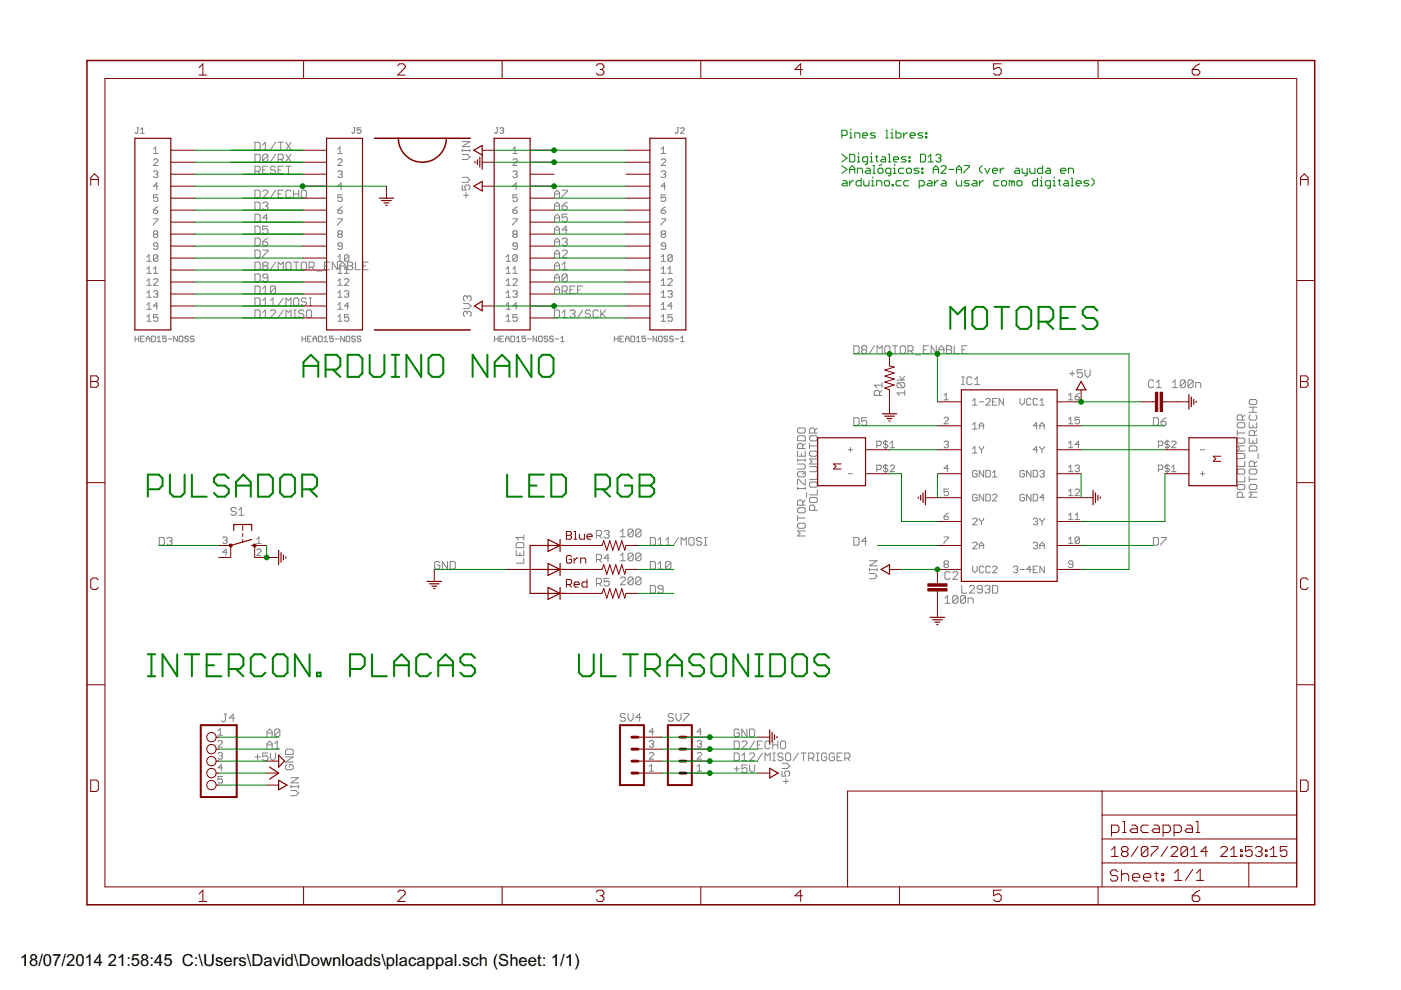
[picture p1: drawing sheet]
<svg xmlns="http://www.w3.org/2000/svg" width="297mm" height="210mm" viewBox="0 0 297 210" stroke-linecap="round" stroke-linejoin="round" font-family="sans-serif">
<defs><g id="words">
<g font-size="4">
<text x="4.2" y="204.7">18/07/2014</text>
<text x="22.9" y="204.7">21:58:45 C:\Users\David\Downloads\placappal.sch (Sheet: 1/1)</text>
</g>
</g></defs>
<g fill="none" stroke="#808080" stroke-width=".21">
<path d="M29 27.1h.4M29.2 27.1v1l-.2 .2-.4-.2M29.8 28.3h.8M29.8 27.5l.4-.4v1.2M32.5 31.6l.5-.4v1.4M32.5 32.6h1M32.5 33.9l.3-.2h.4l.3 .2v.3l-1 .9h1M32.5 36.5l.3-.3h.4l.3 .3-.3 .4M33 36.9h.2M33.2 36.9l.3 .3-.3 .4h-.4l-.3-.2M33.5 39.5h-1l.7-.7v1.4M54.1 32.7h.8l.3 .3v1.1l-.3 .2h-.8z"/>
<path d="M54.1 36.3h.8l.3-.3v-.5l-.3-.3h-.8v1.7M54.1 30.2h.8l.3 .2v1.1l-.3 .3h-.8zM54.6 36.3l.6 .6M55.7 36h.5M55.7 31.8h1.1M55.7 30.7l.5-.5v1.6M56.8 33l-.3-.3h-.5l-.3 .3v1.1M56.8 35.2h-1.1v1.7h1.1M56.8 33v1.1l-.3 .2h-.5l-.3-.2M56.8 33l-1.1 1.1M58.4 35.5l-.3-.3h-.5l-.3 .3v.3l.3 .2h.5l.3 .3v.3l-.3 .3h-.5l-.3-.3M58.4 30.2l-1.1 1.6"/>
<path d="M58.4 32.7l-1.1 1.6M59 33.8h.8l.3-.3v-.5l-.3-.3h-.8v1.6M59 36h.5M59 30.2h1.1M59.5 30.2v1.6M59.5 33.8l.6 .5M60.1 35.2h-1.1v1.7h1.1M60.6 35.2h1.1M60.6 30.2l1.1 1.6M60.6 32.7l1.1 1.6M61.2 35.2v1.7M61.7 30.2l-1.1 1.6"/>
<path d="M61.7 32.7l-1.1 1.6M71.6 32.6h1M71.6 33.9l.3-.2h.4l.3 .2v.3l-1 .9h1M71.6 36.5l.3-.3h.4l.3 .3-.3 .4M71.6 31.6l.5-.4v1.4M72.1 36.9h.2M72.3 36.9l.3 .3-.3 .4h-.4l-.3-.2M72.6 39.5h-1l.7-.7v1.4M75 27.1h.3M75.1 27.1v1l-.1 .2-.4-.2M76.5 27.1h-.8v.6l.4-.2 .4 .2v.4l-.2 .2h-.4l-.2-.2M98 31.6v.6"/>
<path d="M98 39.2v1.1h.8l-.2-.8 .2-.3h.6l.2 .3v.5l-.2 .3M98 37.6h1.1l.5 .5-.5 .6h-1.1M98 32.7h1.1l.5 .6-.5 .5h-1.1M98 31.9h1.6M98 30h1.6l-1.6 1.1h1.6M99.6 31.6v.6M105.2 27.1h.4M105.4 27.1v1l-.2 .2-.4-.2M106 27.3l.2-.2h.4l.2 .2-.2 .4M106.4 27.7h.2M106.6 27.7l.2 .2-.2 .4h-.4l-.2-.2M108.7 33.9l.3-.2h.4l.3 .2v.3l-1 .9h1"/>
<path d="M108.7 31.6l.5-.4v1.4M108.7 32.6h1M108.7 36.5l.3-.3h.4l.3 .3-.3 .4M109.2 36.9h.2M109.4 36.9l.3 .3-.3 .4h-.4l-.3-.2M109.7 39.5h-1l.7-.7v1.4M140.2 32.6h.9M140.2 33.9l.2-.2h.5l.2 .2v.3l-.9 .9h.9M140.2 36.5l.2-.3h.5l.2 .3v.2l-.2 .2M140.2 31.6l.5-.4v1.4M140.7 36.9h.2M140.9 36.9l.2 .3v.2l-.2 .2h-.5l-.2-.2"/>
<path d="M141.1 39.5h-.9l.7-.7v1.4M143.5 27.1h.4M143.7 27.1v1l-.2 .2-.4-.2M144.3 27.3l.2-.2h.4l.2 .2v.2l-.8 .8h.8M31.1 54.5l.5-.5v1.4M31.1 57l.5-.4v1.4M31.1 59.6l.5-.5v1.4M31.1 55.4h1M31.1 58h1M32.5 57l.5-.4v1.4M32.5 44.6h.7l.3 .4-.3 .3h-.4l-.3-.3zM32.5 46.4h1v.2l-1 1v.2"/>
<path d="M32.5 59.3l.3-.2h.4l.3 .2v.3l-1 .9h1M32.5 58h1M32.8 49.6l-.3-.2 .3-.5h.4l.3 .3-.3 .4M32.8 49.6l-.3 .3 .3 .4h.4l.3-.2-.3-.5M32.8 49.6h.4M33.5 41.3h-1v.7l.5-.2 .5 .2v.5l-.3 .2h-.4l-.3-.2M33.5 52.2h-.7l-.3-.3 .3-.4h.4l.3 .2v.9l-.3 .3h-.4l-.3-.3M33.5 54.3v.9l-.3 .2h-.4l-.3-.2M33.5 54.3l-.3-.3h-.4l-.3 .3v.9M33.5 43.9l-1 .7M33.5 54.3l-1 .9M54.1 45.4h.8l.3 .3v1.1l-.3 .2h-.8z"/>
<path d="M54.1 50.5h.8l.3 .3v1l-.3 .3h-.8zM54.1 42.9h.8l.3 .2v1.1l-.3 .3h-.8zM54.1 40.3h.8l.3 .3v1.1l-.3 .3h-.8zM54.1 47.9h.8l.3 .3v1.1l-.3 .3h-.8zM54.1 53h.8l.3 .3v1.1l-.3 .3h-.8zM54.1 55.6h.8l.3 .2v1.1l-.3 .3h-.8zM54.1 58.1h.8l.3 .3v1.1l-.3 .2h-.8zM55.7 51.3h.8l.3 .3v.2l-.3 .3h-.5l-.3-.3zM55.7 53h1.1v.3l-1.1 1.1v.3M55.7 40.6l.3-.3h.5l.3 .3v.3l-1.1 1.1h1.1M55.7 43.1l.3-.2h.5l.3 .2v.3l-.3 .3M56 56.4l-.3-.3v-.3l.3-.2h.5l.3 .2v.3l-.3 .3"/>
<path d="M56 56.4l-.3 .2v.3l.3 .3h.5l.3-.3v-.3l-.3-.2M56 56.4h.5M56.2 43.7h.3M56.5 43.7l.3 .2v.3l-.3 .3h-.5l-.3-.3M56.8 47.9h-1.1v.8l.5-.2h.3l.3 .2v.6l-.3 .3h-.5l-.3-.3M56.8 58.9h-.8l-.3-.3v-.2l.3-.3h.5l.3 .3v1.1l-.3 .2h-.5l-.3-.2M56.8 46.2h-1.1l.8-.8v1.6M56.8 50.5l-.6 .3-.5 .5M58.4 40.3l-1.1 1.7M58.4 55.6l-1.1 1.6M59 57.2v-1.6l.5 .5 .6-.5v1.6M59 41.1h.5"/>
<path d="M60.1 40.3h-1.1v1.7h1.1M60.6 55.8l.3-.2h.5l.3 .2v1.1l-.3 .3h-.5l-.3-.3zM61.7 40.6l-.3-.3h-.5l-.3 .3v1.1l.3 .3h.5l.3-.3M62.3 41.1h1M62.3 40.3v1.7M62.3 55.6h1M62.8 55.6v1.6M63.3 40.3v1.7M63.9 40.6l.3-.3h.5l.3 .3v1.1l-.3 .3h-.5l-.3-.3zM63.9 55.8l.3-.2h.5l.3 .2v1.1l-.3 .3h-.5l-.3-.3zM65.5 56.6h.8l.3-.2v-.6l-.3-.2h-.8v1.6M66.1 56.6l.5 .6"/>
<path d="M67.2 57.4h1M68.8 56.4h.5M69.9 55.6h-1.1v1.6h1.1M71.5 55.6v1.6l-1.1-1.6v1.6M71.6 44.6h.7l.3 .4-.3 .3h-.4l-.3-.3zM71.6 46.4h1v.2l-1 1v.2M71.6 55.4h1M71.6 58h1M71.6 54.5l.5-.5v1.4M71.6 59.6l.5-.5v1.4M71.9 49.6l-.3-.2 .3-.5h.4l.3 .3-.3 .4M71.9 49.6l-.3 .3 .3 .4h.4l.3-.2-.3-.5"/>
<path d="M71.9 49.6h.4M72.1 56.4h1.1M72.1 56.6l-.5 .4M72.6 41.3h-1v.7l.7-.2 .3 .2v.5l-.3 .2h-.4l-.3-.2M72.6 52.2h-.7l-.3-.3 .3-.4h.4l.3 .2v.9l-.3 .3h-.4l-.3-.3M72.6 43.9l-1 .7M73 58h1M73 59.3l.3-.2h.4l.3 .2v.3l-1 .9h1M73 57l.5-.4v1.4M73.2 57.2v-1.1l-.6-.5-.5 .5v1.9M73.7 55.6h.8l.3 .2v.3l-.3 .3 .3 .2v.3l-.3 .3h-.8zM73.7 56.4h.8"/>
<path d="M74 54.3v.9l-.3 .2h-.4l-.3-.2M74 54.3l-.3-.3h-.4l-.3 .3v.9M74 54.3l-1 .9M75.4 55.6v1.6h1M77 56.4h.5M78.1 55.6h-1.1v1.6h1.1M98.3 41.4h1.1M98.8 40.9v1.1M107.3 55.4h.9M107.3 58h.9M107.3 57l.5-.4v1.4M107.3 54.5l.5-.5v1.4"/>
<path d="M107.3 59.6l.5-.5v1.4M108.7 44.6h.7l.3 .4-.3 .3h-.4l-.3-.3zM108.7 46.4h1v.2l-1 1v.2M108.7 58h1M108.7 59.3l.3-.2h.4l.3 .2v.3l-1 .9h1M108.7 57l.5-.4v1.4M109 49.6l-.3-.2 .3-.5h.4l.3 .3-.3 .4M109 49.6l-.3 .3 .3 .4h.4l.3-.2-.3-.5M109 49.6h.4M109.7 41.3h-1v.7l.5-.2 .5 .2v.5l-.3 .2h-.4l-.3-.2M109.7 52.2h-.7l-.3-.3 .3-.4h.4l.3 .2v.9l-.3 .3h-.4l-.3-.3M109.7 54.3v.9l-.3 .2h-.4l-.3-.2"/>
<path d="M109.7 54.3l-.3-.3h-.4l-.3 .3v.9M109.7 43.9l-1 .7M109.7 54.3l-1 .9M117.6 46.2h1M117.6 43.7h1M117.6 41.1h1M117.6 51.3h1M117.6 56.4h1M117.6 58.9h1M117.6 42v-1.1l.5-.6 .5 .6v1.1M117.6 44.5v-1.1l.5-.5 .5 .5v1.1M117.6 47v-1.1l.5-.5 .5 .5v1.1"/>
<path d="M117.6 49.6v-1.1l.5-.6 .5 .6v1.1M117.6 52.1v-1.1l.5-.5 .5 .5v1.1M117.6 54.7v-1.1l.5-.6 .5 .6v1.1M117.6 57.2v-1.1l.5-.5 .5 .5v1.1M117.6 59.7v-1.1l.5-.5 .5 .5v1.1M117.6 48.7h1M117.6 53.8h1M119.2 43.7h.8l.3 .2v.3l-.3 .3h-.5l-.3-.3zM119.2 40.3h1.1v.3l-1.1 1.1v.3M119.2 50.8l.3-.3h.5l.3 .3v.2l-.3 .3M119.2 53.3l.3-.3h.5l.3 .3v.3l-1.1 1.1h1.1M119.2 57.2h1.1"/>
<path d="M119.2 56.1l.5-.5v1.6M119.7 51.3h.3M120 51.3l.3 .3v.2l-.3 .3h-.5l-.3-.3M120.3 45.4h-1.1v.8l.5-.3h.3l.3 .3v.6l-.3 .2h-.5l-.3-.2M120.3 58.4v1.1l-.3 .2h-.5l-.3-.2M120.3 58.4l-.3-.3h-.5l-.3 .3v1.1M120.3 58.4l-1.1 1.1M120.3 48.7h-1.1l.8-.8v1.7M120.3 42.9l-1.1 .8M140.2 44.6h.7l.2 .2v.2l-.2 .3h-.5l-.2-.3zM140.2 46.4h.9v.2l-.9 1v.2M140.2 55.4h.9"/>
<path d="M140.2 58h.9M140.2 54.5l.5-.5v1.4M140.2 57l.5-.4v1.4M140.2 59.6l.5-.5v1.4M140.4 49.6l-.2-.2 .2-.5h.5l.2 .3v.2l-.2 .2M140.4 49.6l-.2 .3 .2 .4h.5l.2-.2v-.2l-.2-.3M140.4 49.6h.5M141.1 41.3h-.9v.7l.5-.2 .4 .2v.5l-.2 .2h-.5l-.2-.2M141.1 52.2h-.7l-.2-.3 .2-.4h.5l.2 .2v.9l-.2 .3h-.5l-.2-.3M141.1 43.9l-.9 .7M141.6 58h.9M141.6 59.3l.2-.2h.5l.2 .2v.3l-.9 .9h.9"/>
<path d="M141.6 57l.5-.4v1.4M142.5 54.3v.9l-.2 .2h-.5l-.2-.2M142.5 54.3l-.2-.3h-.5l-.2 .3v.9M142.5 54.3l-.9 .9M28.6 71.3v1.2M28.6 71.9h.8M29.4 71.3v1.2M29.8 71.9h.4M30.6 71.3h-.8v1.2h.8M31 71.9h.8M31 72.5v-.8l.4-.4 .4 .4v.8M31.1 62.1l.5-.5v1.4"/>
<path d="M31.1 64.6l.5-.4v1.4M31.1 67.2l.5-.5v1.4M31.1 60.5h1M31.1 63h1M31.1 65.6h1M31.1 68.1h1M32.2 71.3h.5l.2 .2v.7l-.2 .3h-.5zM32.5 61.9l.3-.3h.4l.3 .3-.3 .4M33 62.3h.2M33.2 62.3l.3 .3-.3 .4h-.4l-.3-.2M33.3 72.5h.8M33.3 71.7l.4-.4v1.2"/>
<path d="M33.5 66.7h-1v.7l.7-.2 .3 .2v.5l-.3 .2h-.4l-.3-.2M33.5 64.9h-1l.7-.7v1.4M35.3 71.3h-.8v.6l.4-.2 .4 .2v.3l-.2 .3h-.4l-.2-.3M35.7 71.9h.7M37.6 71.3v1.2l-.8-1.2v1.2M38 71.5l.2-.2h.4l.2 .2v.7l-.2 .3h-.4l-.2-.3zM39.9 71.5l-.1-.2h-.4l-.2 .2 .2 .4h.4l.1 .2-.1 .4h-.4l-.2-.3M41.1 71.5l-.2-.2h-.4l-.2 .2 .2 .4h.4l.2 .2-.2 .4h-.4l-.2-.3M54.1 60.6h.8l.3 .3v1.1l-.3 .3h-.8zM54.1 63.2h.8l.3 .2v1.1l-.3 .3h-.8zM54.1 65.7h.8l.3 .3v1.1l-.3 .2h-.8zM55.7 66.3l.5-.6v1.6"/>
<path d="M55.7 61.2l.5-.6v1.7M55.7 63.7l.5-.5v1.6M55.7 62.3h1.1M55.7 64.8h1.1M55.7 67.3h1.1M57.3 66l.3-.3h.5l.3 .3v.3l-1.1 1h1.1M57.3 64.8h1.1M57.3 63.7l.6-.5v1.6M58.4 60.9l-.3-.3h-.5l-.3 .3v1.1M58.4 60.9v1.1l-.3 .3h-.5l-.3-.3M58.4 60.9l-1.1 1.1M60.1 63.2l-1.1 1.6"/>
<path d="M60.1 65.7l-1.1 1.6M60.6 64.8v-1.6l.6 .5 .5-.5v1.6M60.6 67.3v-1.6l.6 .6 .5-.6v1.6M62.3 63.4l.2-.2h.6l.2 .2v1.1l-.2 .3h-.6l-.2-.3zM62.3 67.3h.5M62.3 65.7h.5M62.5 65.7v1.6M64 71.9h.8M64 71.3v1.2M64.4 66l-.2-.3h-.6l-.2 .3v.3l.2 .2h.6l.2 .3v.3l-.2 .2h-.6l-.2-.2M64.8 71.3v1.2M65 63.4l-.3-.2h-.5l-.3 .2v.3l.3 .3h.5l.3 .3v.2l-.3 .3h-.5l-.3-.3"/>
<path d="M65 66l.3-.3h.5l.3 .3v1.1l-.3 .2h-.5l-.3-.2zM65.2 71.9h.4M65.5 64.8h.6M65.5 63.2h.6M65.8 63.2v1.6M66 71.3h-.8v1.2h.8M66.4 71.9h.8M66.4 72.5v-.8l.4-.4 .4 .4v.8M67.5 71.3h.6l.2 .2v.7l-.2 .3h-.6zM68.7 72.5h.8M68.7 71.7l.4-.4v1.2M70.7 71.3h-.8v.6l.4-.2 .4 .2v.3l-.2 .3h-.4l-.2-.3"/>
<path d="M71.1 71.9h.7M71.6 60.5h1M71.6 63h1M71.6 65.6h1M71.6 68.1h1M71.6 62.1l.5-.5v1.4M71.6 64.6l.5-.4v1.4M71.6 67.2l.5-.5v1.4M73 71.3v1.2l-.8-1.2v1.2M73 61.9l.3-.3h.4l.3 .3-.3 .4M73.5 62.3h.2M73.6 71.3h.4l.2 .2v.7l-.2 .3h-.4l-.2-.3v-.7z"/>
<path d="M73.7 62.3l.3 .3-.3 .4h-.4l-.3-.2M74 64.9h-1l.7-.7v1.4M74 66.7h-1v.7l.7-.2 .3 .2v.5l-.3 .2h-.4l-.3-.2M75.3 71.5l-.2-.2h-.3l-.2 .2 .2 .4h.3l.2 .2-.2 .4h-.3l-.2-.3M76.5 71.5l-.2-.2h-.4l-.2 .4 .2 .2h.4l.2 .3-.2 .3h-.4l-.2-.3M98.3 64.4h1l.6 .5-.6 .5h-1M99.1 66.3l-.3-.3h-.3l-.2 .3v.5l.2 .3M99.1 63l-.3-.3h-.3l-.2 .3v.5l.2 .3M99.1 66.3l.2-.3h.3l.3 .3v.5l-.3 .3M99.1 63v.3M99.1 66.3v.2M99.1 63l.2-.3h.3l.3 .3v.5l-.3 .3"/>
<path d="M104.8 71.9h.8M104.8 71.3v1.2M105.6 71.3v1.2M106 71.9h.4M106.8 71.3h-.8v1.2h.8M107.2 71.9h.7M107.2 72.5v-.8l.4-.4 .3 .4v.8M107.3 60.5h.9M107.3 63h.9M107.3 65.6h.9M107.3 68.1h.9M107.3 62.1l.5-.5v1.4"/>
<path d="M107.3 64.6l.5-.4v1.4M107.3 67.2l.5-.5v1.4M108.3 71.3h.6l.2 .2v.7l-.2 .3h-.6zM108.7 61.9l.3-.3h.4l.3 .3-.3 .4M109.2 62.3h.2M109.4 62.3l.3 .3-.3 .4h-.4l-.3-.2M109.5 72.5h.8M109.5 71.7l.4-.4v1.2M109.7 64.9h-1l.7-.7v1.4M109.7 66.7h-1v.7l.5-.2 .5 .2v.5l-.3 .2h-.4l-.3-.2M111.5 71.3h-.8v.6l.4-.2 .4 .2v.3l-.2 .3h-.4l-.2-.3M111.8 71.9h.8"/>
<path d="M113.8 71.3v1.2l-.8-1.2v1.2M114.2 71.5l.2-.2h.4l.2 .2v.7l-.2 .3h-.4l-.2-.3zM116.1 71.5l-.1-.2h-.5l-.1 .2 .1 .4h.5l.1 .2-.1 .4h-.5l-.1-.3M117.3 71.5l-.2-.2h-.4l-.2 .2 .2 .4h.4l.2 .2-.2 .4h-.4l-.2-.3M117.6 65.7h.8l.2 .3v1.1l-.2 .2h-.8zM117.6 62.3v-1.1l.5-.6 .5 .6v1.1M117.6 61.4h1M117.7 71.9h.8M118.9 72.5h.7M118.9 71.7l.4-.4v1.2M119.2 61.7h.8l.3-.3v-.5l-.3-.3h-.8v1.7M119.2 67.3h1.1"/>
<path d="M119.2 66.3l.5-.6v1.6M119.7 61.7l.6 .6M120.8 66l.3-.3h.5l.3 .3v.3l-.3 .2M120.8 61.4h.6M121.4 66.5h.2M121.6 66.5l.3 .3v.3l-.3 .2h-.5l-.3-.2M121.9 60.6h-1.1v1.7h1.1M122.5 61.4h.5M123.5 60.6h-1v1.7M123.5 65.7l-1 1.6M125.2 66l-.3-.3h-.5l-.3 .3v.3l.3 .2h.5l.3 .3v.3l-.3 .2h-.5l-.3-.2M126.8 66l-.2-.3h-.6l-.2 .3v1.1l.2 .2h.6l.2-.2"/>
<path d="M127.4 65.7v1.6M127.7 66.5l.8 .8M128.5 65.7l-1.1 1.1M130.3 71.9h.7M130.3 71.3v1.2M131 71.3v1.2M131.4 71.9h.4M132.2 71.3h-.8v1.2h.8M132.6 71.9h.8M132.6 72.5v-.8l.4-.4 .4 .4v.8M133.8 71.3h.6l.2 .2v.7l-.2 .3h-.6zM134.9 72.5h.8"/>
<path d="M134.9 71.7l.4-.4v1.2M136.9 71.3h-.8v.6l.4-.2 .4 .2v.3l-.2 .3h-.4l-.2-.3M137.3 71.9h.8M139.2 71.3v1.2l-.7-1.2v1.2M139.8 71.3h.4l.2 .2v.7l-.2 .3h-.4l-.2-.3v-.7zM140.2 60.5h.9M140.2 63h.9M140.2 65.6h.9M140.2 68.1h.9M140.2 62.1l.5-.5v1.4M140.2 64.6l.5-.4v1.4M140.2 67.2l.5-.5v1.4"/>
<path d="M141.6 71.5l-.2-.2h-.4l-.2 .2 .2 .4h.4l.2 .2-.2 .4h-.4l-.2-.3M141.6 61.9l.2-.3h.5l.2 .3-.2 .4M142.1 62.3h.2M142.3 62.3l.2 .3-.2 .4h-.5l-.2-.2M142.5 64.9h-.9l.7-.7v1.4M142.5 66.7h-.9v.7l.7-.2 .2 .2v.5l-.2 .2h-.5l-.2-.2M142.7 71.5l-.2-.2h-.3l-.2 .2 .2 .4h.3l.2 .2-.2 .4h-.3l-.2-.3M143.1 71.9h.8M144.3 72.5h.8M144.3 71.7l.4-.4v1.2M181 73.3h.9l.2 .3v1.1l-.2 .3h-.9zM182.9 74.1l-.2-.2v-.3l.2-.3h.6l.3 .3v.3l-.3 .2"/>
<path d="M182.9 74.1l-.2 .3v.3l.2 .3h.6l.3-.3v-.3l-.3-.3M182.9 74.1h.6M185.4 73.3l-1.1 1.7M185.9 75v-1.7l.6 .6 .5-.6v1.7M187.9 73.3h.5l.3 .3v1.1l-.3 .3h-.5l-.3-.3v-1.1zM189.2 73.3h1.1M189.8 73.3v1.7M190.7 79.8l.6 .8 .5-.8M190.9 73.6l.2-.3h.6l.3 .3v1.1l-.3 .3h-.6l-.2-.3zM192.5 74.4h.8l.3-.3v-.5l-.3-.3h-.8v1.7M193 74.4l.6 .6M194.1 75.2h1.1"/>
<path d="M195.8 74.1h.5M196.9 73.3h-1.1v1.7h1.1M198.5 73.3v1.7l-1.1-1.7v1.7M199.1 75v-1.1l.5-.6 .5 .6v1.1M199.1 74.1h1M200.7 73.3h.8l.3 .3v.3l-.3 .2 .3 .3v.3l-.3 .3h-.8zM200.7 74.1h.8M202.3 73.3v1.7h1.1M203.9 79.9h.5M204 74.1h.5M204.2 79.9v1.7M205 73.3h-1v1.7h1"/>
<path d="M226.8 79.2h1M227.3 78.7v1.1M229.5 78.4h-1.1v.8l.5-.2h.3l.3 .2v.6l-.3 .2h-.5l-.3-.2M230 78.4v1.1l.6 .5 .5-.5v-1.1M169.1 98.4h1.4l.2 .3v.5l-.2 .3h-1.4M169.1 95.7v1h1.6v-1M169.1 92.6l.3-.2h1.1l.2 .2v.9h-1.6zM169.1 91l.3-.3h1.1l.2 .3v.6l-.2 .2h-1.1l-.3-.2zM169.1 97.3v.5M169.1 97.6h1.6M169.9 96.2v.5M170.2 95.1v-.8l-.3-.3h-.5l-.3 .3v.8h1.6"/>
<path d="M170.7 97.3v.5M170.7 94l-.5 .6M171.6 92.6l.3-.2h1.1l.3 .2v.6l-.3 .3h-1.1l-.3-.3zM171.6 94v1.1M171.6 98.9h1.4l.3 .3v.5l-.3 .3h-1.4M171.6 94.6h1.7M171.9 95.7h1.1l.3 .2v.6l-.3 .2h-1.1l-.3-.2v-.6zM172.7 91.8v-.8l-.2-.3h-.6l-.3 .3v.8h1.7M173.3 97.3h-1.7l.6 .5-.6 .6h1.7M173.3 90.7l-.6 .6M179.8 95.4h1M180.3 94.9v.9"/>
<path d="M181 88.6h.9l.2 .2v1.1l-.2 .3h-.9zM183.8 88.6h-1.1v.8l.5-.3h.3l.3 .3v.5l-.3 .3h-.6l-.2-.3M185.9 94.5h.7l.2-.3v-.4l-.2-.3h-.7v1.4M185.9 99.5h.7l.2-.2v-.5l-.2-.2h-.7v1.4M186.5 83.8v-.8l-.3-.2h-.5l-.3 .2v.8h1.6M187 82.8l-.5 .5M187 81.7h-1.6l.5 .5M187 81.1v1.1M187.8 93.3v1.9M187.8 98.4v1.8M188.2 98.8l-.2-.2h-.5l-.2 .5 .2 .2h.5l.2 .5-.2 .2h-.5l-.2-.2M188.2 93.8l-.2-.3h-.5l-.2 .5 .2 .2h.5l.2 .5-.2 .2h-.5l-.2-.2"/>
<path d="M188.7 98.8l.3-.2h.4l.3 .2v.3l-1 .9h1M188.7 94.9h1M188.7 94l.5-.5v1.4M190.2 80.6h1.6M190.5 81.1h1l.3 .3v.5l-.3 .3M190.5 81.1l-.3 .3v.5l.3 .3h1M190.5 81.1l1 1.1M191.8 83.3h-1.6l.5 .5M191.8 82.8v1M200.2 93.8l.2-.3h.5l.2 .3-.2 .4M200.2 83.8l.4-.4v1.4M200.2 84.8h.9"/>
<path d="M200.2 88.7l.2-.2h.5l.2 .2v.2l-.9 1h.9M200.6 94.2h.3M200.9 94.2l.2 .3-.2 .4h-.5l-.2-.2M201.1 99.3h-.9l.7-.7v1.4M203.9 81.6h.5M206.1 80.2l-.3-.3h-.5l-.3 .3v1.1l.3 .3h.5l.3-.3M206.2 85l.5-.5v1.4M206.2 90l.5-.4v1.4M206.2 95.1l.5-.4v1.4M206.2 85.9h1M206.2 91h1M206.2 96.1h1"/>
<path d="M206.6 80.5l.6-.6v1.7M206.6 81.6h1.1M207.2 100l-.3-.3h-.4l-.3 .3v.9l.3 .2h.4l.3-.2v-.5h-.5M207.6 85.2h1M207.6 91v-1l.5-.4 .5 .4v1M207.6 94.7v.2l.5 .5M207.6 90.3h1M208.1 95.4v.7M208.6 99.7v1.4l-1-1.4v1.4M208.6 94.7v.2l-.5 .5M209 99.7h.7l.3 .3v.9l-.3 .2h-.7zM209 84.7l.3-.2h.4l.3 .2v.3l-1 .9h1"/>
<path d="M210.4 85.2h.5M211.4 84.5h-1v1.4h1M212.8 84.5v1.4l-1-1.4v1.4M216.3 84.5v.9l.4 .5 .5-.5v-.9M217.2 100l-.2-.3h-.5l-.2 .3v.9l.2 .2h.5l.2-.2v-.5h-.5M218.6 84.7l-.2-.2h-.5l-.2 .2v1l.2 .2h.5l.2-.2M218.6 99.7v1.4l-.9-1.4v1.4M219.1 99.7h.7l.2 .3v.9l-.2 .2h-.7zM220 95.4h-.9l.7-.7v1.4M220 84.7l-.2-.2h-.5l-.2 .2v1l.2 .2h.5l.2-.2M220 90.3h-.9l.7-.7v1.4M220.5 85.9h.9"/>
<path d="M220.5 90.3h.9M220.5 100l.2-.3h.5l.2 .3-.2 .4M220.5 85l.4-.5v1.4M220.5 91v-1l.4-.4 .5 .4v1M220.5 94.7v.2l.4 .5M220.9 95.4v.7M221.4 94.7v.2l-.5 .5M226.5 94.9h1M226.5 84.8h1M226.5 89.9h1M226.5 88.9l.5-.4v1.4M226.5 83.8l.5-.4v1.4"/>
<path d="M226.5 94l.5-.5v1.4M226.5 99.1l.5-.5v1.4M227.9 98.8l.3-.2h.4l.3 .2-.3 .5M227.9 84.1h.7l.3 .4-.3 .3h-.4l-.3-.3zM228.4 99.3h.2M228.6 99.3l.3 .2-.3 .5h-.4l-.3-.2M228.9 94.2h-1l.7-.7v1.4M228.9 88.5h-1v.7l.5-.3 .5 .3v.4l-.3 .3h-.4l-.3-.3M228.9 83.4l-1 .7M244.5 88.6h.8l.3 .2v1.1l-.3 .3h-.8zM244.6 80.8l-.3-.2h-.5l-.3 .2v1.1l.3 .3h.5l.3-.3M245.2 82.2h1"/>
<path d="M245.2 81.1l.5-.5v1.6M245.6 94.5h.7l.2-.3v-.4l-.2-.3h-.7v1.4M245.6 99.5h.7l.2-.2v-.5l-.2-.2h-.7v1.4M246.2 89.4h.8l.2 .2v.3l-.2 .3h-.6l-.2-.3zM247.2 88.6l-1 .8M247.5 93.3v1.9M247.5 98.4v1.8M247.9 98.8l-.2-.2h-.5l-.2 .2 .2 .5h.5l.2 .2-.2 .5h-.5l-.2-.2M247.9 93.8l-.2-.3h-.5l-.2 .3 .2 .4h.5l.2 .3-.2 .4h-.5l-.2-.2M248.4 93.8l.2-.3h.5l.2 .3v.2l-.9 .9h.9M248.4 99.1l.5-.5v1.4M248.6 82.2h1.1"/>
<path d="M248.6 81.1l.5-.5v1.6M251.3 80.8v1.1l-.2 .3h-.6l-.3-.3M251.3 80.8l-.2-.2h-.6l-.3 .2v1.1M251.3 80.8l-1.1 1.1M253 80.8v1.1l-.3 .3h-.6l-.2-.3M253 80.8l-.3-.2h-.6l-.2 .2v1.1M253 80.8l-1.1 1.1M253.5 82.2v-1.1h.8l.3 .3v.8M254.5 95.4h.9M255 100v.9M262.3 91.8h1.6M262.3 91.2v1.1"/>
<path d="M262.3 96.2h1.4l.2 .2v.6l-.2 .2h-1.4M262.6 89.6h1.1l.2 .3v.5l-.2 .3h-1.1l-.3-.3v-.5zM262.6 92.9h1.1l.2 .3v.5l-.2 .3h-1.1l-.3-.3v-.5zM262.6 99.4h1.1l.2 .3v.5l-.2 .3h-1.1l-.3-.3v-.5zM263.4 89.1v-.9l-.3-.2h-.5l-.3 .2v.9h1.6M263.9 97.8v1.1h-1.6M263.9 94.5h-1.6l.5 .6-.5 .5h1.6M263.9 88l-.5 .5M264.9 92.9v1.1h1.6v-1.1M264.9 89.6v1.1h1.6v-1.1M264.9 87.4h1.6M264.9 86.3h1.6"/>
<path d="M265.1 99.4h1.1l.3 .3v.5l-.3 .3h-1.1l-.2-.3v-.5zM265.1 94.5h1.1l.3 .3v.8h-1.6v-.8zM265.1 88l-.2 .2v.6l.2 .3h1.1l.3-.3v-.6l-.3-.2M265.1 84.7h1.1l.3 .3v.5l-.3 .3h-1.1l-.2-.3v-.5zM265.7 86.3v1.1M265.7 90.1v.6M265.7 93.4v.6M265.9 98.9v-.8l-.2-.3h-.6l-.2 .3v.8h1.6M265.9 92.3v-.8l-.2-.3h-.6l-.2 .3v.8h1.6M266.5 97.8l-.6 .5M266.5 91.2l-.6 .6M266.7 96.2v1"/>
<path d="M33.8 114h.8l.2 .2v1.1l-.2 .3h-.8zM35.4 114.2l.3-.2h.5l.3 .2v.3l-.3 .3M35.9 114.8h.3M36.2 114.8l.3 .2v.3l-.3 .3h-.5l-.3-.3M47.2 114.1l.3-.2h.4l.3 .2-.3 .5M47.7 114.6h.2M47.9 114.6l.3 .2-.3 .5h-.4l-.3-.3M48.2 117.1h-1l.7-.7v1.4M50.1 107.9l-.3-.3h-.5l-.3 .3v.3l.3 .2h.5l.3 .3v.3l-.3 .2h-.5l-.3-.2M50.6 109.2h1.1M50.6 108.2l.6-.6v1.6M54.4 116.6l.3-.2h.4l.3 .2v.3l-1 .9h1"/>
<path d="M54.4 115.3h1M54.4 114.3l.5-.4v1.4M93.2 119.3l-.2-.3h-.6l-.2 .3v1.1l.2 .3h.6l.2-.3v-.6h-.5M94.9 119v1.7l-1.1-1.7v1.7M95.4 119h.8l.3 .3v1.1l-.3 .3h-.8zM109.4 115.3l.3-.3h1.1l.3 .3v.8h-1.7zM109.4 116.7v1.1h1.7v-1.1M110.2 117.2v.6M111.1 118.3v1.1h-1.7M111.1 113.4v1.1M111.1 113.9h-1.7l.6 .6M126.4 113.5h.9l.2-.2v-.6l-.2-.2h-.9v1.6"/>
<path d="M126.4 118.6h.9l.2-.2v-.6l-.2-.3h-.9v1.7M127 113.5l.5 .6M127 118.6l.5 .6M128.1 112.7l.3-.2h.5l.3 .2v.3l-.3 .3M128.6 113.3h.3M128.9 113.3l.3 .2v.3l-.3 .3h-.5l-.3-.3M129.2 118.4h-1.1l.8-.9v1.7M131.5 118.9h1.1M131.5 112.7l.6-.5v1.6M131.5 117.8l.6-.5v1.6M131.5 113.8h1.1M134.2 117.5v1.1l-.2 .3h-.6l-.2-.3"/>
<path d="M134.2 112.5v1l-.2 .3h-.6l-.2-.3M134.2 112.5l-.2-.3h-.6l-.2 .3v1M134.2 117.5l-.2-.2h-.6l-.2 .2v1.1M134.2 112.5l-1 1M134.2 117.5l-1 1.1M135.9 117.5v1.1l-.3 .3h-.5l-.3-.3M135.9 112.5v1l-.3 .3h-.5l-.3-.3M135.9 112.5l-.3-.3h-.5l-.3 .3v1M135.9 117.5l-.3-.2h-.5l-.3 .2v1.1M135.9 112.5l-1.1 1M135.9 117.5l-1.1 1.1M137.9 119h.8l.3 .3v1.1l-.3 .3h-.8z"/>
<path d="M137.9 114h.8l.3 .2v1.1l-.3 .3h-.8zM139.5 115.6h1.1M139.5 119.6l.6-.6v1.7M139.5 114.5l.6-.5v1.6M141.1 114.5l.6-.5v1.6M141.1 115.6h1.1M142.2 119.3v1.1l-.2 .3h-.6l-.3-.3M142.2 119.3l-.2-.3h-.6l-.3 .3v1.1M142.2 119.3l-1.1 1.1M143.9 114l-1.1 1.6M144.4 115.6v-1.6l.6 .5 .5-.5v1.6M146.3 114h.6l.3 .2v1.1l-.3 .3h-.6l-.3-.3v-1.1z"/>
<path d="M148.8 114.2l-.3-.2h-.5l-.3 .2v.3l.3 .3h.5l.3 .2v.3l-.3 .3h-.5l-.3-.3M149.3 114h.6M149.3 115.6h.6M149.6 114v1.6M169.1 100.3l.3-.3h1.1l.2 .3v.5l-.2 .3h-1.1l-.3-.3zM169.1 103.3v.5M169.1 109.3v1.1M169.1 109.8h1.6M169.1 103.6h1.6M169.4 107.7h1.1l.2 .2v.6l-.2 .2h-1.1l-.3-.2v-.6zM169.4 110.9h1.1l.2 .3v.5l-.2 .3h-1.1l-.3-.3v-.5zM170.2 107.1v-.8l-.3-.3h-.5l-.3 .3v.8h1.6"/>
<path d="M170.7 101.7v1h-.2l-1.1-1h-.3v1M170.7 112.6h-1.6l.6 .5-.6 .5h1.6M170.7 103.3v.5M170.7 106l-.5 .6M170.7 100l-.5 .6M171 104.4v1.1M171.6 102.5l.3-.3h1.1l.3 .3v.5l-.3 .3h-1.1l-.3-.3zM171.9 105.5h1.1l.3 .2v.6l-.3 .3h-1.1l-.3-.3v-.6zM172.7 108.2v-.8l-.2-.3h-.6l-.3 .3v.8h1.7M173.3 100.6v1h-1.7M173.3 103.8v1.1h-1.7M179.8 100.4h1"/>
<path d="M181 114h.9l.2 .2v1.1l-.2 .3h-.9zM183.8 114.8h-1.1l.8-.8v1.6M184.3 118.9h1.7l-1.7 1.1h1.7M200.2 109.5h.7l.2 .4-.2 .3h-.5l-.2-.3zM200.2 113.9h.9v.2l-.9 .9v.3M200.4 119.6l-.2-.2 .2-.5h.5l.2 .3-.2 .4M200.4 119.6l-.2 .3 .2 .4h.5l.2-.2-.2-.5M200.4 119.6h.5M201.1 103.7h-.9v.7l.7-.2 .2 .2v.5l-.2 .2h-.5l-.2-.2M201.1 108.8l-.9 .7M206.2 110.1l.3-.2h.4l.3 .2v.2l-1 1h1M206.2 115.2l.3-.2h.4l.3 .2v.2l-1 1h1"/>
<path d="M207.2 105l-.3-.2h-.4l-.3 .2v1l.3 .2h.4l.3-.2v-.5h-.5M207.6 116.4v-1l.5-.4 .5 .4v1M207.6 109.9v.2l.5 .5M207.6 115.7h1M208.1 110.6v.7M208.6 104.8v1.4l-1-1.4v1.4M208.6 109.9v.2l-.5 .5M209 104.8h.7l.3 .2v1l-.3 .2h-.7zM210.4 101.1h1M210.4 100.2l.5-.5v1.4M210.4 105l.3-.2h.4l.3 .2v.3l-1 .9h1M217.2 105l-.2-.2h-.5l-.2 .2v1l.2 .2h.5l.2-.2v-.5h-.5"/>
<path d="M218.6 104.8v1.4l-.9-1.4v1.4M219.1 104.8h.7l.2 .2v1l-.2 .2h-.7zM219.1 110.1l.2-.2h.5l.2 .2-.2 .5M219.1 115.2l.2-.2h.5l.2 .2-.2 .5M219.5 115.7h.3M219.5 110.6h.3M219.8 110.6l.2 .2-.2 .5h-.5l-.2-.3M219.8 115.7l.2 .2-.2 .5h-.5l-.2-.3M220.5 115.7h.9M220.5 109.9v.2l.4 .5M220.5 116.4v-1l.4-.4 .5 .4v1M220.9 100.4h.3"/>
<path d="M220.9 110.6v.7M221.2 100.4l.2 .3-.2 .4h-.5l-.2-.2M221.4 105.5h-.9l.7-.7v1.4M221.4 109.9v.2l-.5 .5M226.5 100h1M226.5 104.2l.5-.5v1.4M226.5 115.3h1M226.5 105.1h1M226.5 110.2h1M226.5 109.2l.5-.4v1.4M226.5 114.3l.5-.4v1.4M227.5 119.6h-.7l-.3-.2 .3-.5h.4l.3 .3v.9l-.3 .2h-.4l-.3-.2"/>
<path d="M227.9 109.2l.5-.4v1.4M227.9 103.9l.3-.2h.4l.3 .2v.3l-1 .9h1M227.9 110.2h1M228.9 114.1l-.3-.2h-.4l-.3 .2v.9M228.9 114.1v.9l-.3 .3h-.4l-.3-.3M228.9 114.1l-1 .9M244.5 114h.8l.3 .2v1.1l-.3 .3h-.8zM246.2 114h1v.2l-1 1.1v.3M248.4 100h.9M254.5 100.4h.9M262.6 102.7h1.1l.2 .3v.5l-.2 .3h-1.1l-.3-.3v-.5zM263.4 105.4v-.8l-.3-.2h-.5l-.3 .2v.8h1.6"/>
<path d="M263.9 101.1v1.1h-1.6M264.9 101.1v1.1M264.9 101.6h1.6M265.1 102.7h1.1l.3 .3v.5l-.3 .3h-1.1l-.2-.3v-.5zM266.5 104.4h-1.6l.5 .5-.5 .5h1.6M126.4 123.7h.9l.2-.3v-.5l-.2-.3h-.9v1.6M127 123.7l.5 .5M129.2 122.6h-1.1v.8l.5-.2h.3l.3 .2v.6l-.3 .2h-.5l-.3-.2M131.5 122.6l.3-.3h.5l.3 .3v.3l-1.1 1.1h1.1M134.2 122.6l-.2-.3h-.6l-.2 .3v1.1M134.2 122.6v1.1l-.2 .3h-.6l-.2-.3M134.2 122.6l-1 1.1"/>
<path d="M135.9 122.6l-.3-.3h-.5l-.3 .3v1.1M135.9 122.6v1.1l-.3 .3h-.5l-.3-.3M135.9 122.6l-1.1 1.1M137.9 124.1h.8l.3 .3v1.1l-.3 .3h-.8zM139.5 120.7h1.1M140.6 124.9h-.8l-.3-.2v-.3l.3-.3h.5l.3 .3v1.1l-.3 .3h-.5l-.3-.3M184.3 121.6h1.1l.6 .6-.6 .5h-1.1M184.3 120.8h1.7M184.3 120.5v.6M186 120.5v.6M200.3 126.8l.6-.5v1.6M200.3 127.9h1.1"/>
<path d="M201.4 121.5l-.2-.3h-.6l-.3 .3v1.1l.3 .2h.6l.2-.2M202 121.5l.2-.3h.6l.3 .3v.2l-1.1 1.1h1.1M203.1 126.6v1l-.3 .3h-.6l-.2-.3M203.1 126.6l-.3-.3h-.6l-.2 .3v1M203.1 126.6l-1.1 1M203.9 124.1v1.7h1.1M204.7 126.6v1l-.3 .3h-.5l-.3-.3M204.7 126.6l-.3-.3h-.5l-.3 .3v1M204.7 126.6l-1.1 1M205.3 127.9v-1.1h.8l.2 .3v.8M205.5 124.4l.3-.3h.6l.2 .3v.3l-1.1 1.1h1.1M206.2 120v1l.5 .4 .5-.4v-1"/>
<path d="M208.3 124.9h-.8l-.3-.2v-.3l.3-.3h.5l.3 .3v1.1l-.3 .3h-.5l-.3-.3M208.6 120.3l-.3-.3h-.4l-.3 .3v.9l.3 .2h.4l.3-.2M208.8 124.4l.3-.3h.5l.3 .3v.3l-.3 .2M209.4 124.9h.2M209.6 124.9l.3 .3v.3l-.3 .3h-.5l-.3-.3M210 120.3l-.3-.3h-.4l-.3 .3v.9l.3 .2h.4l.3-.2M210.4 124.1h.9l.2 .3v1.1l-.2 .3h-.9zM210.4 120.3l.3-.3h.4l.3 .3v.2l-1 .9h1M214.9 120.3l.2-.3h.5l.2 .3-.2 .4M215.3 120.7h.3M215.6 120.7l.2 .3-.2 .4h-.5l-.2-.2M216.3 120.7h.9"/>
<path d="M218.6 120.7h-.9l.7-.7v1.4M219.1 120.7h.4M220 120h-.9v1.4h.9M221.4 120v1.4l-.9-1.4v1.4M46.2 157.2l.3-.2h.4l.3 .2v.3l-1 .9h1M46.2 154.9l.5-.4v1.4M46.2 155.9h1M46.2 159.8l.3-.2h.4l.3 .2-.3 .5M47.5 151.4h.6M47.8 151.4v1.4l-.3 .2h-.2l-.3-.2M49.7 152.2h-1.1l.8-.8v1.6M54.6 159.9v1.1"/>
<path d="M56.6 157.9h1.1M56.6 156.2v-1.1l.5-.5 .6 .5v1.1M56.6 158.7v-1l.5-.6 .6 .6v1M56.6 155.4h1.1M56.8 159.7h-1.1v.8l.5-.3h.3l.3 .3v.5l-.3 .3h-.5l-.3-.3M57.3 159.7v1.1l.6 .5 .5-.5v-1.1M58.3 158.7h1M58.3 157.7l.5-.6v1.6M59.3 154.9l-.2-.3h-.6l-.2 .3v1M59.3 154.9v1l-.2 .3h-.6l-.2-.3M59.3 154.9l-1 1M60.8 158.8h1.1l.3 .3v.8h-1.7v-.8z"/>
<path d="M132.6 151.6l-.3-.3h-.5l-.3 .3v.2l.3 .3h.5l.3 .3v.3l-.3 .2h-.5l-.3-.2M133.2 151.3v1.1l.5 .5 .5-.5v-1.1M135.9 152.1h-1.1l.8-.8v1.6M137.6 157.2l.3-.2h.5l.2 .2-.2 .5M137.6 159.8l.3-.2h.5l.2 .2v.2l-1 1h1M138.1 157.7h.3M138.4 157.7l.2 .2-.2 .5h-.5l-.3-.2M138.6 155.2h-1l.8-.7v1.4M142.8 151.6l-.3-.3h-.6l-.2 .3v.2l.2 .3h.6l.3 .3v.3l-.3 .2h-.6l-.2-.2M143.3 151.3v1.1l.6 .5 .5-.5v-1.1M144.9 151.3h1.1v.3l-1.1 1.1v.2M147.8 159.8l.2-.2h.5l.2 .2v.2l-.9 1h.9"/>
<path d="M147.8 157.2l.2-.2h.5l.2 .2-.2 .5M148.3 157.7h.2M148.5 157.7l.2 .2-.2 .5h-.5l-.2-.2M148.7 155.2h-.9l.7-.7v1.4M155.7 159.7h.8l.2 .2v1.1l-.2 .3h-.8zM155.7 157.1h.8l.2 .3v1.1l-.2 .2h-.8zM156.7 154.9l-.2-.3h-.6l-.2 .3v1l.2 .3h.6l.2-.3v-.5h-.5M157.3 157.4l.3-.3h.5l.3 .3v.3l-1.1 1h1.1M158.4 154.6v1.6l-1.1-1.6v1.6M158.9 159.9l.3-.2h.5l.3 .2v.3l-1.1 1.1h1.1M158.9 154.6h.8l.3 .3v1l-.3 .3h-.8zM160 157.1l-1.1 1.6"/>
<path d="M160.6 157.9h.5M161.6 157.1h-1v1.6h1M161.6 159.7l-1 1.6M163.3 157.4l-.3-.3h-.5l-.3 .3v1.1l.3 .2h.5l.3-.2M163.8 159.7h.6M163.8 157.9h1.1M163.8 157.1v1.6M164.1 159.7v1.6M164.9 157.1v1.6M165.7 157.1h.6l.3 .3v1.1l-.3 .2h-.6l-.2-.2v-1.1zM166 159.9l-.3-.2h-.5l-.3 .2v.3l.3 .3h.5l.3 .3v.2l-.3 .3h-.5l-.3-.3M166.8 159.7h.6l.2 .2v1.1l-.2 .3h-.6l-.2-.3v-1.1z"/>
<path d="M169.3 159.7l-1.1 1.6M169.8 159.7h1.1M170.4 159.7v1.6M173.1 159.7h.6M173.4 159.7v1.6M175.3 159.9l-.3-.2h-.5l-.3 .2v1.1l.3 .3h.5l.3-.3v-.5h-.5M176.9 159.9l-.2-.2h-.6l-.3 .2v1.1l.3 .3h.6l.2-.3v-.5h-.5M178.6 159.7h-1.1v1.6h1.1M46.7 160.3h.2M46.9 160.3l.3 .2-.3 .5h-.4l-.3-.3M47.2 164.6h-1v.7l.5-.2 .5 .2v.5l-.3 .2h-.4l-.3-.2M47.2 162.8h-1l.7-.7v1.4"/>
<path d="M54.1 160.5h1.1M60.5 160.5h1.7l-1.7 1.1h1.7M60.8 162.1l-.3 .3v.5l.3 .3h1.1l.3-.3v-.5l-.3-.3h-.5v.6M61.7 167.6h1.1l.5 .6-.5 .5h-1.1M61.7 166.8h1.6M61.7 166.5v.6M61.7 164.9h1.6l-1.6 1.1h1.6M63.3 166.5v.6M137.6 163.5h1M137.6 162.6l.5-.5v1.4M147.8 163.5h.9M147.8 162.6l.5-.5v1.4"/>
<path d="M155.7 163h1M156.2 162.5v1.1M157.3 161.3h1.1M157.3 160.2l.5-.5v1.6M158.4 162.2h-1.1v.8l.5-.2h.3l.3 .2v.6l-.3 .2h-.5l-.3-.2M158.9 162.2v1.1l.6 .5 .5-.5v-1.1M162.2 161.3v-1.6l.5 .5 .6-.5v1.6M163.8 161.3h.6M165.8 163.5v1.1h.8l-.3-.6v-.3l.3-.2h.6l.2 .2v.6l-.2 .3M165.8 161.8h1.1l.5 .6-.5 .5h-1.1M166.1 165.7h1.1M166.6 165.1v1.1"/>
<path d="M171.5 160.8h.8l.3-.3v-.6l-.3-.2h-.8v1.6M172 160.8l.6 .5M173.1 161.3h.6M177.5 160.5h.5M179.1 160.8h.8l.3-.3v-.6l-.3-.2h-.8v1.6M179.7 160.8l.5 .5"/>
</g>
<path d="M18.4 12.8h260.3v179h-260.3zM79.4 29.3h20.3M84.5 29.3a5.1 5.1 0 0 0 5 5.1 5.1 5.1 0 0 0 5.1-5.1M79.4 70h20.3" fill="none" stroke="#800000" stroke-width=".32"/>
<g fill="none" stroke="#800000" stroke-width=".25">
<path d="M28.6 29.3h7.6v40.7h-7.6zM69.2 29.3h7.7v40.7h-7.7zM100.5 39.5l1.7-1v2zM100.7 34.3v.2M101.2 33.9v1M101.7 33.4v2M102.2 32.9l-1.7-1 1.7-1.1v5.1M104.8 29.3h7.6v40.7h-7.6zM137.8 29.3h7.6v40.7h-7.6zM80.4 42h3.1M80.9 42.5h2.1M81.4 43h1"/>
<path d="M81.8 43.5h.3M100.6 64.9l1.6-1v2zM173.4 92.8h10.1v10.2h-10.1zM187.1 87.7h3M187.6 88.2h2M188.1 88.8h1M188.5 89.3h.2M203.8 82.7h20.3v40.6h-20.3zM229.2 80.9l1 1.8h-2zM252.1 92.8h10.1v10.2h-10.1zM252.1 83.7v3M252.6 84.2v2"/>
<path d="M253.1 84.7v1M253.6 85.1v.2M49.6 112.5v-1.3h3.8v1.3M53.4 115.7h.6M53.4 114.4l-4.5 1.3M59.1 116.7v3M59.6 117.2v2M60.1 117.7v1M60.6 118.1v.2M116.2 114.4l2.5 1.3-2.5 1.2zM116.2 119.5l2.5 1.2-2.5 1.3zM118.7 114.4v2.5"/>
<path d="M118.7 119.5v2.5M120 115.7h-7.6v10.1h7.6M194.7 105.4v.2M195.2 105v1M195.7 104.5v2M196.2 104v3M231.8 104v3M232.3 104.5v2M232.8 105v1M233.3 105.4v.2M90.6 123.3h3M91.1 123.8h2"/>
<path d="M91.6 124.3h1M91.9 124.8h.3M112.4 120.7h7.6M116.2 124.5l2.5 1.3-2.5 1.3zM118.7 124.5v2.6M186.8 120.7l1.8-1v2.1zM197.2 130.9h3.1M197.7 131.4h2.1M198.2 131.9h1.1M198.6 132.4h.3M163.2 154.8v3M163.7 155.3v2"/>
<path d="M164.2 155.8v1M164.7 156.2v.2M57.2 162.6l1.9 1.3-1.9 1.3M59.1 160.1l1.2 1.3-1.2 1.2zM59.1 165.4l1.8 1.1-1.8 1zM163.2 162.9l1.8 1-1.8 1z"/>
</g>
<g fill="none" stroke="#800000" stroke-width=".21">
<path d="M22.2 16.6h252.7v171.4h-252.7zM42.2 14.3l.8-.8v2.4M42.2 15.9h1.6M64.4 12.8v3.8M84.3 13.9l.4-.4h.8l.4 .4v.4l-1.6 1.6h1.6M106.5 12.8v3.8M126.4 13.9l.4-.4h.8l.4 .4v.4l-.4 .4M127.2 14.7h.4M127.6 14.7l.4 .4v.4l-.4 .4h-.8l-.4-.4M148.6 12.8v3.8M170.2 14.7h-1.6l1.2-1.2v2.4M190.7 12.8v3.8"/>
<path d="M212.3 13.5h-1.6v1.2l.8-.4h.4l.4 .4v.8l-.4 .4h-.8l-.4-.4M232.8 12.8v3.8M252.8 14.7h1.2l.4 .4v.4l-.4 .4h-.8l-.4-.4zM254.4 13.5l-.8 .4-.8 .8M19.2 39.3v-1.6l.8-.8 .8 .8v1.6M19.2 38.1h1.6M36.2 34.4h5.1M36.2 39.5h5.1M36.2 31.9h5.1M36.2 36.9h5.1M64.2 34.4h5M64.2 39.5h5"/>
<path d="M64.2 31.9h5M64.2 36.9h5M81.9 39.5v2.5M102.2 34.4h2.6M102.2 39.5h2.6M102.2 31.9h2.6M112.4 34.4h5.1M112.4 39.5h5.1M112.4 31.9h5.1M112.4 36.9h5.1M132.7 34.4h5.1M132.7 39.5h5.1"/>
<path d="M132.7 31.9h5.1M132.7 36.9h5.1M275.7 38.1h1.6M275.7 39.3v-1.6l.8-.8 .8 .8v1.6M18.4 59.5h3.8M36.2 42h5.1M36.2 44.6h5.1M36.2 47.1h5.1M36.2 49.6h5.1M36.2 52.2h5.1M36.2 54.7h5.1M36.2 57.3h5.1"/>
<path d="M36.2 59.8h5.1M64.2 42h5M64.2 44.6h5M64.2 47.1h5M64.2 49.6h5M64.2 52.2h5M64.2 54.7h5M64.2 57.3h5M64.2 59.8h5M112.4 42h5.1M112.4 44.6h5.1M112.4 47.1h5.1"/>
<path d="M112.4 49.6h5.1M112.4 52.2h5.1M112.4 54.7h5.1M112.4 57.3h5.1M112.4 59.8h5.1M132.7 42h5.1M132.7 44.6h5.1M132.7 47.1h5.1M132.7 49.6h5.1M132.7 52.2h5.1M132.7 54.7h5.1M132.7 57.3h5.1"/>
<path d="M132.7 59.8h5.1M274.9 59.5h3.8M19.2 79.7h1.2l.4 .4v.4l-.4 .4 .4 .4v.4l-.4 .4h-1.2zM36.2 64.9h5.1M36.2 62.3h5.1M36.2 67.4h5.1M64.2 64.9h5M64.2 62.3h5M64.2 67.4h5M102.2 64.9h2.6M112.4 64.9h5.1M112.4 62.3h5.1"/>
<path d="M112.4 67.4h5.1M132.7 64.9h5.1M132.7 62.3h5.1M132.7 67.4h5.1M188.6 75v2.6l1 .2-2 .7 2 .6-2 .6 2 .7-2 .6 2 .6-2 .7 1 .4v5M275.7 79.7h1.2l.4 .4v.4l-.4 .4 .4 .4v.4l-.4 .4h-1.2zM19.2 80.9h1.2M178.4 98.4h-1.7l.6 .5-.6 .5h1.7M183.5 95.4h5.1M198.8 95.4h5M198.8 85.2h5M198.8 90.3h5"/>
<path d="M224.1 95.4h5.1M224.1 90.3h5.1M229.2 82.7v2.5h-5.1M241.9 85.2h3.1M246.5 85.2h5.6M247 95.4h5.1M258.8 96.7h-1.6l.6 .6-.6 .5h1.6M275.7 80.9h1.2M18.4 102.3h3.8M46.4 115.7h2.5v2.5h-2.5M51.5 111.2v1.3M51.5 113.1v.6"/>
<path d="M51.5 114.4v.6M56.5 115.7h-2.5v2.5h5.1M120 115.7h7.6l.4-1.1 .7 2.1 .6-2.1 .6 2.1 .7-2.1 .6 2.1 .6-2.1 .7 2.1 .2-1h2.6M120.1 112.7h.8l.3 .3v.2l-.3 .3 .3 .3v.2l-.3 .3h-.8zM120.1 113.5h.8M121.2 118l-.3-.2h-.5l-.3 .2v1.1l.3 .3h.5l.3-.3v-.5h-.6M121.7 118.3v1.1M121.7 112.7h.3v1.6M121.7 114.3h.6M122.6 118.3h-.3l-.6 .6M122.8 113.2v.8l.3 .3h.8v-1.1M123.1 119.4v-1.1h.8l.3 .3v.8"/>
<path d="M124.5 113.8h1v-.3l-.2-.3h-.6l-.2 .3v.5l.2 .3h.6M183.5 100.4h5.1M196.2 105.5h7.6M198.8 115.7h5M198.8 100.4h5M198.8 110.6h5M224.1 115.7h5.1M224.1 100.4h5.1M224.1 105.5h7.7M224.1 110.6h5.1M247 100.4h5.1M274.9 102.3h3.8"/>
<path d="M20.8 123l-.4-.4h-.8l-.4 .4v1.6l.4 .4h.8l.4-.4M92.1 120.7v2.6M107.3 120.7h5.1M120 120.7h7.6l.4-1 .7 2.1 .6-2.1 .6 2.1 .7-2.1 .6 2.1 .6-2.1 .7 2.1 .2-1.1h2.6M120 125.8h7.6l.4-1 .7 2 .6-2 .6 2 .7-2 .6 2 .6-2 .7 2 .2-1h2.6M120.1 123.9h.8l.3-.2v-.6l-.3-.2h-.8v1.6M120.6 123.9l.6 .6M121.7 123.9h1.1v-.2l-.2-.3h-.6l-.3 .3v.5l.3 .3h.6M124.5 122.9v1.6h-.9l-.2-.3v-.5l.2-.3h.9M188.6 120.7h2.5M198.8 125.3v5.6M203.8 120.7h-5v3.1"/>
<path d="M224.1 120.7h5.1M277.3 123l-.4-.4h-.8l-.4 .4v1.6l.4 .4h.8l.4-.4M18.4 145.2h3.8M45.8 156.3h.6M45.8 158.8h.6M135.3 156.3h5M135.3 158.8h5M145.4 156.3h5.1M145.4 158.8h5.1M160.7 156.3h2.5M274.9 145.2h3.8M19.2 165.4h1.2l.4 .4v1.6l-.4 .4h-1.2z"/>
<path d="M45.8 161.4h.6M45.8 163.9h.6M45.8 166.5h.6M56.5 161.4h2.6M56.5 163.9h2.6M56.5 166.5h2.6M135.3 161.4h5M135.3 163.9h5M145.4 161.4h5.1M145.4 163.9h5.1M160.7 163.9h2.5M233.7 167.7v20.3"/>
<path d="M233.7 177.9h41.2M233.7 172.8h41.2M235.7 176.5h1.1l.4-.4v-.8l-.4-.4h-1.1v2.4M238 176.5h.8M238 174.2h.4v2.3M240 174.9h.7l.4 .4v1.2h-1.1l-.4-.4 .4-.4h1.1M241.3 179.5l-1.4 2.1M243.4 179.8v1.5l-.4 .3h-.7l-.3-.3M243.4 179.8l-.4-.3h-.7l-.3 .3v1.5M243.4 179.8l-1.4 1.5M243.5 174.9h-1.2l-.4 .4v.8l.4 .4h1.2M244.1 179.5h1.4v.3l-1.4 1.5v.3"/>
<path d="M244.6 174.9h.8l.4 .4v1.2h-1.2l-.4-.4 .4-.4h1.2M246.6 176.5h1.2l.3-.4v-.8l-.3-.4h-1.2v2.4M247.6 179.5l-1.4 2.1M248.3 179.8l.3-.3h.7l.4 .3v.4l-1.4 1.4h1.4M248.9 176.5h1.2l.4-.4v-.8l-.4-.4h-1.2v2.4M251.7 174.9h.7l.4 .4v1.2h-1.1l-.4-.4 .4-.4h1.1M251.8 179.8v1.5l-.4 .3h-.7l-.3-.3M251.8 179.8l-.4-.3h-.7l-.3 .3v1.5M251.8 179.8l-1.4 1.5M253.6 176.5h.8M253.6 174.2h.4v2.3M258.8 179.8l.4-.3h.7l.3 .3v.4l-1.4 1.4h1.4"/>
<path d="M265.5 179.5h-1.4v1.1l.7-.4h.3l.4 .4v.7l-.4 .3h-.7l-.3-.3M266.2 179.8l.3-.3h.7l.4 .3v.4l-.4 .4M272.8 179.5h-1.4v1.1l.7-.4h.4l.3 .4v.7l-.3 .3h-.7l-.4-.3M274.9 167.7h-95.2v20.3M275.7 165.4h1.2l.4 .4v1.6l-.4 .4h-1.2zM42.2 189.5l.8-.8v2.4M42.2 191.1h1.6M64.4 188v3.8M84.3 189.1l.4-.4h.8l.4 .4v.4l-1.6 1.6h1.6M106.5 188v3.8M126.4 189.1l.4-.4h.8l.4 .4v.4l-.4 .4M127.2 189.9h.4"/>
<path d="M127.6 189.9l.4 .4v.4l-.4 .4h-.8l-.4-.4M148.6 188v3.8M170.2 189.9h-1.6l1.2-1.2v2.4M190.7 188v3.8M212.3 188.7h-1.6v1.2l.8-.4h.4l.4 .4v.8l-.4 .4h-.8l-.4-.4M232.8 188v3.8M233.7 183h41.2M235.6 180.2l.8-.7v2.1M235.6 181.6h1.5M237 184.8l-.4-.4h-.8l-.4 .4v.4l.4 .4h.8l.4 .4v.4l-.4 .4h-.8l-.4-.4M237.8 184.4v2.4M237.8 185.6l.3-.4h.8l.4 .4v1.2"/>
<path d="M238.1 180.6l-.3 .3v.4l.3 .3h.7l.4-.3v-.4l-.4-.3M238.1 180.6l-.3-.4v-.4l.3-.3h.7l.4 .3v.4l-.4 .4M238.1 180.6h.7M240.1 186h1.6v-.4l-.4-.4h-.8l-.4 .4v.8l.4 .4h.8M242.4 186h1.6v-.4l-.4-.4h-.8l-.4 .4v.8l.4 .4h.8M244.8 185.2h.8M245.2 184.8v1.6l.4 .4M246.3 185.2h.4v.4h-.4zM246.3 186.4h.4v.4h-.4zM249 185.1l.8-.8v2.4M249 186.7h1.6M252.5 181.6h1.4"/>
<path d="M252.5 180.2l.7-.7v2.1M252.8 189.9h1.2l.4 .4v.4l-.4 .4h-.8l-.4-.4zM252.9 184.3l-1.6 2.4M253.7 186.7h1.5M253.7 185.1l.8-.8v2.4M254.4 188.7l-.8 .4-.8 .8M256 180.6h-1.4l1.1-1.1v2.1M260.9 181.6h1.4M260.9 180.2l.7-.7v2.1M263 181.3h.4v.3h-.4zM263 180.2h.4v.4h-.4zM264.8 183v5"/>
<path d="M266.9 180.6h.3M267.2 180.6l.4 .3v.4l-.4 .3h-.7l-.3-.3M268.3 181.3h.3v.3h-.3zM268.3 180.2h.3v.4h-.3zM269.3 181.6h1.4M269.3 180.2l.7-.7v2.1"/>
<circle cx="44.8" cy="156.3" r=".99"/>
<circle cx="44.8" cy="158.8" r=".99"/>
<circle cx="44.8" cy="161.4" r=".99"/>
<circle cx="44.8" cy="166.5" r=".99"/>
<circle cx="44.8" cy="163.9" r=".99"/>
</g>
<g fill="#800000" stroke="#800000" stroke-width=".21">
<circle cx="48.9" cy="115.7" r=".33"/>
<circle cx="54" cy="115.7" r=".33"/>
</g>
<g fill="#800000" stroke="#800000" stroke-width=".21">
<path d="M245 83.2h.5v4h-.5z"/>
<path d="M246 83.2h.5v4h-.5z"/>
<path d="M196.7 124.8h4.1v.5h-4.1z"/>
<path d="M196.7 123.8h4.1v.5h-4.1z"/>
</g>
<path d="M42.6 153.8h7.6v15.2h-7.6zM131.4 153.8h5.1v12.7h-5.1zM141.6 153.8h5.1v12.7h-5.1z" fill="none" stroke="#800000" stroke-width=".42"/>
<path d="M134 158.8h1.3M134 156.3h1.3M144.1 158.8h1.3M144.1 156.3h1.3M134 161.4h1.3M134 163.9h1.3M144.1 161.4h1.3M144.1 163.9h1.3" fill="none" stroke="#800000" stroke-width=".61"/>
<g fill="none" stroke="#008000" stroke-width=".42">
<path d="M64.3 79.9v-3.1l1.6-1.6 1.6 1.6v3.1M64.3 77.6h3.2M69 78.4h2.4l.8-.8v-1.6l-.8-.8h-2.4v4.7M70.6 78.4l1.6 1.5M73.7 75.2h2.4l.7 .8v3.1l-.7 .8h-2.4zM78.4 75.2v3.9l.8 .8h1.5l.8-.8v-3.9M83.1 75.2h1.5M83.1 79.9h1.5M83.8 75.2v4.7M89.3 75.2v4.7l-3.1-4.7v4.7M90.8 76l.8-.8h1.6l.8 .8v3.1l-.8 .8h-1.6l-.8-.8zM103.3 75.2v4.7l-3.1-4.7v4.7"/>
<path d="M104.9 77.6h3.1M104.9 79.9v-3.1l1.5-1.6 1.6 1.6v3.1M112.7 75.2v4.7l-3.1-4.7v4.7M115 75.2h1.6l.7 .8v3.1l-.7 .8h-1.6l-.8-.8v-3.1zM201.5 69.7v-4.6l1.6 1.5 1.5-1.5v4.6M206.2 65.8l.7-.7h1.6l.8 .7v3.2l-.8 .7h-1.6l-.7-.7zM210.8 65.1h3.2M212.4 65.1v4.6M216.3 65.1h1.5l.8 .7v3.2l-.8 .7h-1.5l-.8-.7v-3.2zM220.2 68.2h2.3l.8-.8v-1.6l-.8-.7h-2.3v4.6M221.8 68.2l1.5 1.5M224.9 67.4h1.5"/>
<path d="M228 65.1h-3.1v4.6h3.1M232.7 65.8l-.8-.7h-1.6l-.7 .7v.8l.7 .8h1.6l.8 .8v.8l-.8 .7h-1.6l-.7-.7M31.3 103.7h2.4l.8-.7v-1.6l-.8-.8h-2.4v4.7M36 100.6v3.9l.8 .8h1.6l.7-.8v-3.9M40.7 100.6v4.7h3.1M48.5 101.4l-.8-.8h-1.6l-.7 .8v.8l.7 .8h1.6l.8 .7v.8l-.8 .8h-1.6l-.7-.8M50 103h3.2M50 105.3v-3.1l1.6-1.6 1.6 1.6v3.1M54.7 100.6h2.4l.7 .8v3.1l-.7 .8h-2.4zM60.2 100.6h1.5l.8 .8v3.1l-.8 .8h-1.5l-.8-.8v-3.1zM64.1 103.7h2.3l.8-.7v-1.6l-.8-.8h-2.3v4.7M65.6 103.7l1.6 1.6"/>
<path d="M107.5 100.6v4.7h3.1M112.2 103h1.6M115.3 100.6h-3.1v4.7h3.1M116.9 100.6h2.3l.8 .8v3.1l-.8 .8h-2.3zM126.2 103.7h2.4l.7-.7v-1.6l-.7-.8h-2.4v4.7M127.8 103.7l1.5 1.6M134 101.4l-.8-.8h-1.5l-.8 .8v3.1l.8 .8h1.5l.8-.8v-1.5h-1.5M135.6 100.6h2.3l.8 .8v.8l-.8 .8 .8 .7v.8l-.8 .8h-2.3zM135.6 103h2.3M31.3 138.7h1.6M32.1 138.7v4.7M37.6 138.7v4.7l-3.1-4.7v4.7"/>
<path d="M39.1 138.7h3.1M40.7 138.7v4.7M46.9 138.7h-3.1v4.7h3.1M56.3 139.5l-.8-.8h-1.5l-.8 .8v3.1l.8 .8h1.5l.8-.8M57.8 139.5l.8-.8h1.6l.8 .8v3.1l-.8 .8h-1.6l-.8-.8zM65.6 138.7v4.7l-3.1-4.7v4.7M78.9 138.7v4.7h3.1M91.4 139.5l-.8-.8h-1.6l-.8 .8v3.1l.8 .8h1.6l.8-.8M100.7 139.5l-.8-.8h-1.5l-.8 .8v.8l.8 .8h1.5l.8 .7v.8l-.8 .8h-1.5l-.8-.8M122.8 138.7v3.9l.7 .8h1.6l.8-.8v-3.9M127.4 138.7v4.7h3.2M132.1 138.7h3.1"/>
<path d="M133.7 138.7v4.7M149.3 139.5l-.8-.8h-1.6l-.7 .8v.8l.7 .8h1.6l.8 .7v.8l-.8 .8h-1.6l-.7-.8M150.8 139.5l.8-.8h1.6l.7 .8v3.1l-.7 .8h-1.6l-.8-.8zM158.6 138.7v4.7l-3.1-4.7v4.7M160.2 138.7h1.5M161 138.7v4.7M163.3 138.7h2.3l.8 .8v3.1l-.8 .8h-2.3zM168 139.5l.7-.8h1.6l.8 .8v3.1l-.8 .8h-1.6l-.7-.8zM175.8 139.5l-.8-.8h-1.6l-.7 .8v.8l.7 .8h1.6l.8 .7v.8l-.8 .8h-1.6l-.7-.8M31.3 143.4h1.6M43.8 141.1h1.6M48.5 141.8h2.3l.8-.7v-1.6l-.8-.8h-2.3v4.7"/>
<path d="M50 141.8l1.6 1.6M67.2 142.6h.8v.8h-.8zM74.2 141.8h2.3l.8-.7v-1.6l-.8-.8h-2.3v4.7M83.6 141.1h3.1M83.6 143.4v-3.1l1.5-1.6 1.6 1.6v3.1M92.9 141.1h3.1M92.9 143.4v-3.1l1.6-1.6 1.5 1.6v3.1M136.8 141.8h2.3l.8-.7v-1.6l-.8-.8h-2.3v4.7M138.3 141.8l1.6 1.6M141.5 141.1h3.1M141.5 143.4v-3.1l1.5-1.6 1.6 1.6v3.1M160.2 143.4h1.5"/>
</g>
<g fill="none" stroke="#008000" stroke-width=".21">
<path d="M41.3 36.9h22.9M41.3 31.9h22.9M41.3 39.5h40.6M41.3 34.4h22.9M104.8 31.9h27.9M104.8 39.5h27.9M104.8 34.4h27.9M178.5 28.7h.8l.3-.3v-.5l-.3-.3h-.8v1.7M178.5 32.7l1.1 .8-1.1 .8M178.5 35.1l1.1 .8-1.1 .8M178.8 38.3h.5l.3 .3v.8h-.8l-.3-.3 .3-.2h.8M180.1 28.2h.3v1.1"/>
<path d="M180.1 29.3h.6M180.1 32.7h.9l.2 .3v1.1l-.2 .2h-.9zM180.1 36.7v-1l.6-.6 .5 .6v1M180.1 38.3v1.1M180.1 35.9h1.1M180.4 27.3v.3M181 38.3h-.3l-.6 .6M181.2 29.3v-1.1h.9l.2 .2v.9M181.8 36.7v-1h.8l.3 .2v.8M181.8 34.3h.5M181.8 33.3h.3v1M182.1 32.4v.3"/>
<path d="M182.6 37.8v1.6h-.8l-.3-.3v-.5l.3-.3h.8M182.9 28.7h1.1v-.3l-.3-.2h-.6l-.2 .2v.6l.2 .3h.6M183.1 38.3v.8l.3 .3h.8v-1.1M183.7 35.7h.5l.3 .2v.8h-.8l-.3-.2 .3-.3h.8M184 34.3h-.9l-.2-.2v-.6l.2-.2h.9v1.3l-.3 .3h-.3M184.5 34.3h.6M184.5 33.3h.3v1M184.8 32.4v.3M184.8 38.3h.3v1.1M184.8 39.4h.5M185.1 36.7h.5M185.1 35.1h.2v1.6"/>
<path d="M185.1 37.5v.3M185.6 28.2h-.8l-.3 .2 .3 .3h.5l.3 .3-.3 .3h-.8M185.6 33.3h.5M185.9 33v1.1l.2 .2M185.9 39.4v-1.1h.8l.3 .3v.8M186.1 35.9l.3-.2h.6l.2 .2v.6l-.2 .2h-.6l-.3-.2zM187 33.3h.5l.3 .2v.8h-.8l-.3-.2 .3-.3h.8M187 34.8l-.6 .3M187.8 38.3h.5l.3 .3v.5l-.3 .3h-.5l-.3-.3v-.5zM187.8 27.6h.2v1.7M187.8 29.3h.5M188.3 34.3h.6"/>
<path d="M188.3 32.7h.3v1.6M188.9 28.2h.2v1.1M188.9 29.3h.5M188.9 36.7h-.9l-.2-.2v-.6l.2-.2h.9v1.3l-.3 .3h-.3M189.1 27.3v.3M189.1 39.1h.3v.3h-.3zM189.4 33.8h1.1v-.3l-.3-.2h-.5l-.3 .2v.6l.3 .2h.5M189.4 35.7h.3v1M189.4 36.7h.6M189.7 34.8v.3M190 27.6v1.7h.8l.3-.3v-.6l-.3-.2h-.8M191.1 38.3h-.9l-.2 .3v.5l.2 .3h.9"/>
<path d="M191.6 28.2v1.1M191.6 35.7h-.8l-.3 .2v.6l.3 .2h.8M192.1 33.3h-.8l-.2 .2 .2 .3h.6l.2 .3-.2 .2h-.8M192.2 35.9l.2-.2h.6l.2 .2v.6l-.2 .2h-.6l-.2-.2zM192.4 28.2h-.2l-.6 .5M192.7 38.3h-.8l-.3 .3v.5l.3 .3h.8M192.7 33.3h.3v.2h-.3zM192.7 34.1h.3v.2h-.3zM193 28.7h1.1v-.3l-.3-.2h-.6l-.2 .2v.6l.2 .3h.6M194.9 35.7h-.8l-.3 .2 .3 .3h.5l.3 .3-.3 .2h-.8M194.9 39.4h.8l.3-.3v-.5l-.3-.3h-.8v1.6M195.2 32.7h.8l.2 .3v1.1l-.2 .2h-.8z"/>
<path d="M195.4 35.7h.3v.2h-.3zM195.4 36.5h.3v.2h-.3zM195.7 28.2h-.8l-.3 .2 .3 .3h.5l.3 .3-.3 .3h-.8M196.2 28.2h.3v.2h-.3zM196.2 29h.3v.3h-.3zM196.8 34.3h1.1M196.8 33.3l.5-.6v1.6M196.8 38.3h.5l.3 .3v.8h-.8l-.3-.3 .3-.2h.8M197.9 36.7v-1l.5-.6 .6 .6v1M197.9 35.9h1.1M198.1 38.3v1.1M198.4 33l.3-.3h.5l.3 .3v.3l-.3 .2"/>
<path d="M199 33.5h.2M199 38.3h-.3l-.6 .6M199.2 33.5l.3 .3v.3l-.3 .2h-.5l-.3-.2M199.5 35.4l.3-.3h.5l.3 .3v.3l-1.1 1h1.1M199.8 38.3h.5l.3 .3v.8h-.8l-.3-.3 .3-.2h.8M201.1 35.9h1.1M202.8 35.9h1.1M202.8 36.7v-1l.5-.6 .6 .6v1M202.8 38.3v.8l.3 .3h.8v-1.1M204.4 35.1h1.1v.3l-1.1 1.1v.2M205.5 38.3h-.8l-.3 .3 .3 .3h.5l.3 .2-.3 .3h-.8M206.3 38.3h.6l.2 .3v.8h-.8l-.2-.3 .2-.2h.8"/>
<path d="M207.7 38.3v1.1M208.2 35.1l-.5 .6v.5l.5 .5M208.5 38.3h-.3l-.5 .6M208.8 35.7l.5 1 .6-1M210.4 36.2h1.1v-.3l-.3-.2h-.5l-.3 .2v.6l.3 .2h.5M211.8 38.3h-.8l-.3 .3v.5l.3 .3h.8M212.1 35.7v1M212.6 38.3h.5l.3 .3v.5l-.3 .3h-.5l-.3-.3v-.5zM212.9 35.7h-.3l-.5 .5M214.5 38.6l-.3-.3h-.2v1.1M214.5 38.6v.8M214.5 38.6l.3-.3 .3 .3v.8"/>
<path d="M215.3 35.7h.6l.3 .2v.8h-.9l-.2-.2 .2-.3h.9M215.6 38.6l.3-.3h.5l.3 .3v.5l-.3 .3h-.5l-.3-.3zM216.7 35.7v.8l.3 .2h.8M217.8 35.7v1.3l-.3 .3h-.3M218.3 35.7v.8l.3 .2h.8v-1M220 37.8v1.6h-.8l-.3-.3v-.5l.3-.3h.8M220.5 38.3h.3v1.1M220.5 39.4h.6M220.8 37.5v.3M221.1 35.1v1.6h-.9l-.2-.2v-.6l.2-.2h.9M221.9 35.7h.5l.3 .2v.8h-.8l-.3-.2 .3-.3h.8M222.7 39.4h-.8l-.3-.3v-.5l.3-.3h.8v1.4l-.3 .2h-.3"/>
<path d="M223.2 38.3h.3v1.1M223.2 39.4h.6M223.5 37.5v.3M224.3 38.3h.6M224.6 38.1v1l.3 .3M224.9 36.2h1.1v-.3l-.3-.2h-.6l-.2 .2v.6l.2 .2h.6M225.7 38.3h.6l.2 .3v.8h-.8l-.3-.3 .3-.2h.8M226.5 36.7v-1h.8l.3 .2v.8M227.1 39.4h.5M227.1 37.8h.2v1.6M228.2 38.9h1v-.3l-.2-.3h-.6l-.2 .3v.5l.2 .3h.6M230.9 38.3h-.8l-.3 .3 .3 .3h.5l.3 .2-.3 .3h-.8"/>
<path d="M231.4 37.8l.6 .5v.6l-.6 .5M41.3 49.6h22.9M41.3 47.1h22.9M41.3 44.6h22.9M41.3 42h22.9M41.3 52.2h22.9M41.3 54.7h22.9M41.3 57.3h22.9M41.3 59.8h22.9M117.5 49.6h15.2M117.5 47.1h15.2M117.5 44.6h15.2"/>
<path d="M117.5 42h15.2M117.5 52.2h15.2M117.5 54.7h15.2M117.5 57.3h15.2M117.5 59.8h15.2M41.3 62.3h22.9M41.3 64.9h22.9M41.3 67.4h22.9M104.8 64.9h27.9M117.5 62.3h15.2M117.5 67.4h15.2M181 75h58.4v45.7h-10.2"/>
<path d="M198.8 75v10.2M181 90.3h17.8M188.6 95.4h10.2M229.2 90.3h17.8M229.2 85.2h12.7M229.2 95.4h17.8M33.7 115.7h12.7M56.5 115.7v2.5M135.3 115.7h7.6M186.1 115.7h12.7M188.6 100.4h2.5v10.2h7.7M198.8 100.4v5.1"/>
<path d="M229.2 115.7h15.3M229.2 100.4v5.1M247 100.4v10.2h-17.8M92.1 120.7h15.2M135.3 120.7h7.6M135.3 125.8h7.6M191.1 120.7h7.7M46.4 158.8h12.7M46.4 156.3h12.7M140.3 158.8h20.4M140.3 156.3h20.4M46.4 163.9h10.1"/>
<path d="M46.4 166.5h10.1M46.4 161.4h10.1M140.3 163.9h20.4M140.3 161.4h20.4"/>
</g>
<g fill="#008000" stroke="#008000" stroke-width=".21">
<circle cx="150.5" cy="158.8" r=".51"/>
<circle cx="198.8" cy="75" r=".51"/>
<circle cx="188.6" cy="75" r=".51"/>
<circle cx="117.5" cy="39.5" r=".51"/>
<circle cx="229.2" cy="85.2" r=".51"/>
<circle cx="150.5" cy="163.9" r=".51"/>
<circle cx="117.5" cy="31.9" r=".51"/>
<circle cx="198.8" cy="120.7" r=".51"/>
<circle cx="117.5" cy="64.9" r=".51"/>
<circle cx="117.5" cy="34.4" r=".51"/>
<circle cx="64.2" cy="39.5" r=".51"/>
<circle cx="56.5" cy="118.2" r=".51"/>
<circle cx="150.5" cy="156.3" r=".51"/>
<circle cx="150.5" cy="161.4" r=".51"/>
</g>
<use href="#words"/>
</svg>
